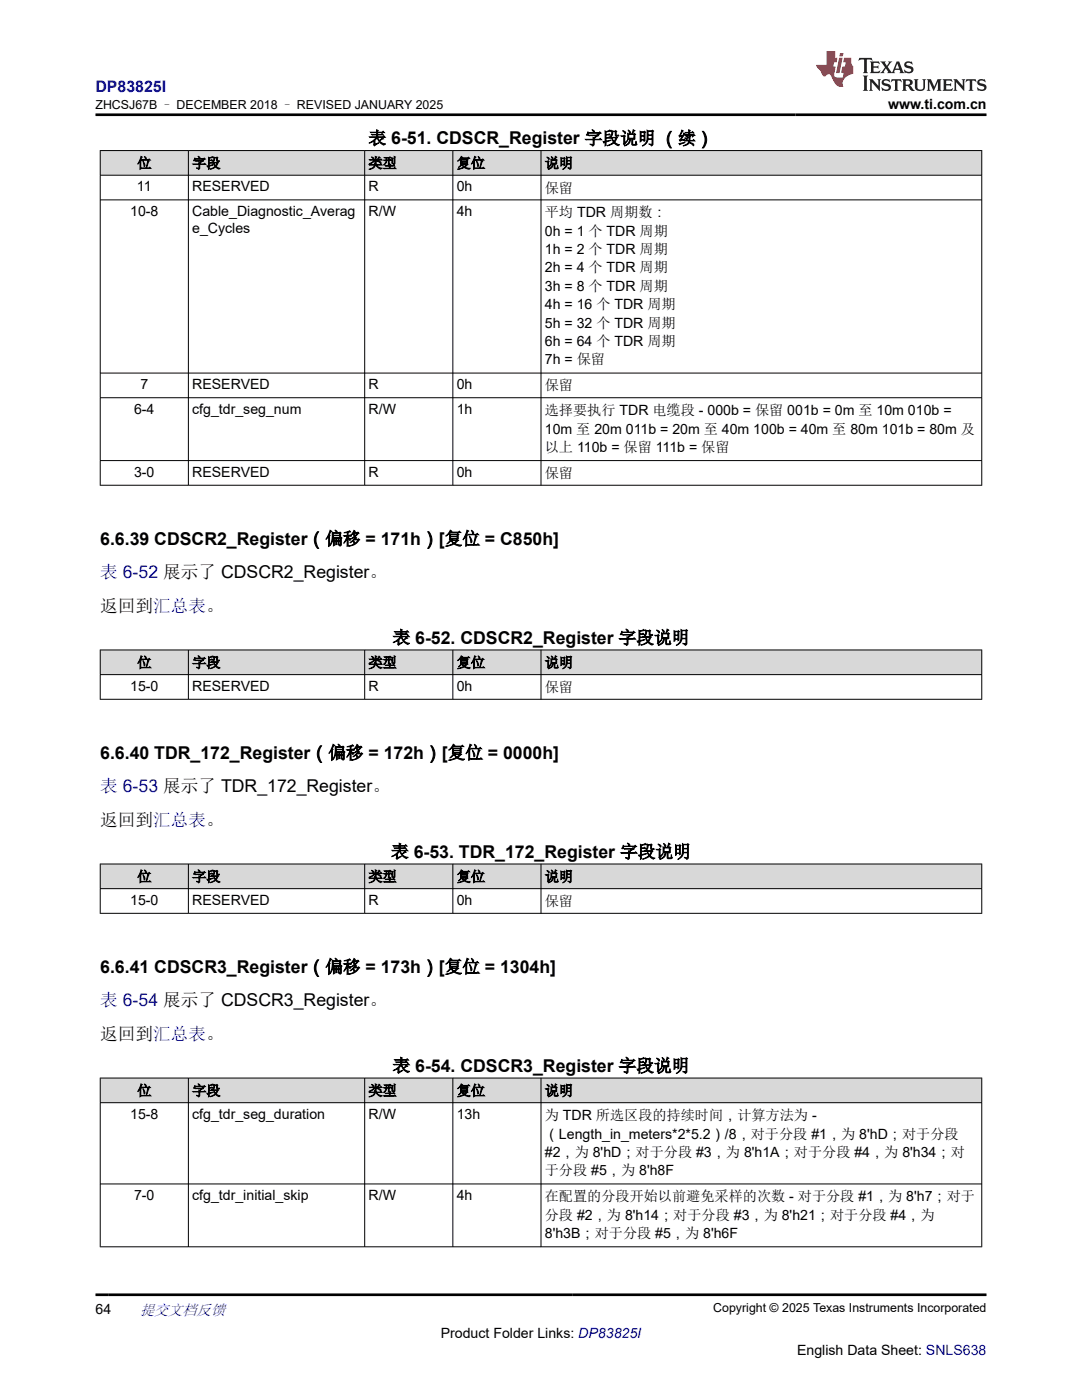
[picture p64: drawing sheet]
<svg xmlns="http://www.w3.org/2000/svg" width="216mm" height="279mm" viewBox="0 0 216 279" stroke-linecap="round" stroke-linejoin="round" font-family="sans-serif">
<defs><g id="words">
<g font-size="3.5">
<text x="73.5" y="28.8">表 6-51. CDSCR_Register 字段说明 （续）</text>
<text x="20" y="108.7">6.6.39 CDSCR2_Register（偏移 = 171h）[复位 = C850h]</text>
<text x="20" y="122.1">返回到汇总表。</text>
<text x="78.3" y="128.5">表 6-52. CDSCR2_Register 字段说明</text>
<text x="20" y="151.4">6.6.40 TDR_172_Register（偏移 = 172h）[复位 = 0000h]</text>
<text x="20" y="164.8">返回到汇总表。</text>
<text x="78.1" y="171.2">表 6-53. TDR_172_Register 字段说明</text>
<text x="20" y="194.1">6.6.41 CDSCR3_Register（偏移 = 173h）[复位 = 1304h]</text>
<text x="20" y="207.5">返回到汇总表。</text>
<text x="78.3" y="213.9">表 6-54. CDSCR3_Register 字段说明</text>
</g>
<g font-size="3.5" fill="#00f">
<text x="20" y="115.4">表 6-52 展示了 CDSCR2_Register。</text>
<text x="20" y="158.1">表 6-53 展示了 TDR_172_Register。</text>
<text x="20" y="200.8">表 6-54 展示了 CDSCR3_Register。</text>
</g>
<text font-size="3.2" fill="#00f" x="19.1" y="18.3">DP83825I</text>
<text font-size="3" fill="#00f" x="27.9" y="262.4">提交文档反馈</text>
<g font-size="2.8">
<text x="177.2" y="21.7">www.ti.com.cn</text>
<text x="27.4" y="33.5">位</text>
<text x="38.4" y="33.5">字段</text>
<text x="73.5" y="33.5">类型</text>
<text x="91.1" y="33.5">复位</text>
<text x="108.7" y="33.5">说明</text>
<text x="27.3" y="38.2">11</text>
<text x="38.4" y="38.2">RESERVED</text>
<text x="73.5" y="38.2">R</text>
<text x="91.1" y="38.2">0h</text>
<text x="108.7" y="38.4">保留</text>
<text x="26" y="43.1">10-8</text>
<text x="38.4" y="43.1">Cable_Diagnostic_Averag</text>
<text x="38.4" y="46.5">e_Cycles</text>
<text x="73.5" y="43.1">R/W</text>
<text x="91.1" y="43.1">4h</text>
<text x="108.7" y="43.4">平均 TDR 周期数：</text>
<text x="108.7" y="47">0h = 1 个 TDR 周期</text>
<text x="108.7" y="50.7">1h = 2 个 TDR 周期</text>
<text x="108.7" y="54.4">2h = 4 个 TDR 周期</text>
<text x="108.7" y="58">3h = 8 个 TDR 周期</text>
<text x="108.7" y="61.7">4h = 16 个 TDR 周期</text>
<text x="108.7" y="65.4">5h = 32 个 TDR 周期</text>
<text x="108.7" y="69.1">6h = 64 个 TDR 周期</text>
<text x="28" y="77.6">7</text>
<text x="38.4" y="77.6">RESERVED</text>
<text x="73.5" y="77.6">R</text>
<text x="91.1" y="77.6">0h</text>
<text x="108.7" y="72.7">7h = 保留</text>
<text x="108.7" y="77.9">保留</text>
<text x="26.8" y="82.6">6-4</text>
<text x="38.4" y="82.6">cfg_tdr_seg_num</text>
<text x="73.5" y="82.6">R/W</text>
<text x="91.1" y="82.6">1h</text>
<text x="108.7" y="82.9">选择要执行 TDR 电缆段 - 000b = 保留 001b = 0m 至 10m 010b =</text>
<text x="108.7" y="86.5">10m 至 20m 011b = 20m 至 40m 100b = 40m 至 80m 101b = 80m 及</text>
<text x="26.8" y="95.1">3-0</text>
<text x="38.4" y="95.1">RESERVED</text>
<text x="73.5" y="95.1">R</text>
<text x="91.1" y="95.1">0h</text>
<text x="108.7" y="90.2">以上 110b = 保留 111b = 保留</text>
<text x="108.7" y="95.4">保留</text>
<text x="26" y="137.8">15-0</text>
<text x="27.4" y="133.2">位</text>
<text x="38.4" y="133.2">字段</text>
<text x="38.4" y="137.8">RESERVED</text>
<text x="73.5" y="133.2">类型</text>
<text x="73.5" y="137.8">R</text>
<text x="91.1" y="133.2">复位</text>
<text x="91.1" y="137.8">0h</text>
<text x="108.7" y="133.2">说明</text>
<text x="108.7" y="138.1">保留</text>
<text x="27.4" y="175.9">位</text>
<text x="38.4" y="175.9">字段</text>
<text x="73.5" y="175.9">类型</text>
<text x="91.1" y="175.9">复位</text>
<text x="108.7" y="175.9">说明</text>
<text x="26" y="180.5">15-0</text>
<text x="38.4" y="180.5">RESERVED</text>
<text x="73.5" y="180.5">R</text>
<text x="91.1" y="180.5">0h</text>
<text x="108.7" y="180.8">保留</text>
<text x="27.4" y="218.6">位</text>
<text x="38.4" y="218.6">字段</text>
<text x="73.5" y="218.6">类型</text>
<text x="91.1" y="218.6">复位</text>
<text x="108.7" y="218.6">说明</text>
<text x="26" y="223.3">15-8</text>
<text x="38.4" y="223.3">cfg_tdr_seg_duration</text>
<text x="73.5" y="223.3">R/W</text>
<text x="91.1" y="223.3">13h</text>
<text x="108.7" y="223.5">为 TDR 所选区段的持续时间，计算方法为 -</text>
<text x="108.7" y="227.2">（Length_in_meters*2*5.2）/8，对于分段 #1，为 8'hD；对于分段</text>
<text x="108.7" y="230.9">#2，为 8'hD；对于分段 #3，为 8'h1A；对于分段 #4，为 8'h34；对</text>
<text x="26.8" y="239.5">7-0</text>
<text x="38.4" y="239.5">cfg_tdr_initial_skip</text>
<text x="73.5" y="239.5">R/W</text>
<text x="91.1" y="239.5">4h</text>
<text x="108.7" y="234.6">于分段 #5，为 8'h8F</text>
<text x="108.7" y="239.8">在配置的分段开始以前避免采样的次数 - 对于分段 #1，为 8'h7；对于</text>
<text x="108.7" y="243.4">分段 #2，为 8'h14；对于分段 #3，为 8'h21；对于分段 #4，为</text>
<text x="108.7" y="247.1">8'h3B；对于分段 #5，为 8'h6F</text>
<text x="19.1" y="262.1">64</text>
<text x="87.9" y="266.9">Product Folder Links: DP83825I</text>
<text x="159" y="270.3">English Data Sheet: SNLS638</text>
</g>
<g font-size="2.5">
<text x="19" y="21.8">ZHCSJ67B – DECEMBER 2018 – REVISED JANUARY 2025</text>
<text x="142.3" y="261.8">Copyright © 2025 Texas Instruments Incorporated</text>
</g>
</g></defs>
<g fill="#d8d8d8">
<path d="M20 30h175.9v5h-175.9z" fill-rule="evenodd"/>
<path d="M20.1 30.1h17.4v4.8h-17.4z" fill-rule="evenodd"/>
<path d="M37.7 30.1h35v4.8h-35z" fill-rule="evenodd"/>
<path d="M72.8 30.1h17.5v4.8h-17.5z" fill-rule="evenodd"/>
<path d="M90.4 30.1h17.5v4.8h-17.5z" fill-rule="evenodd"/>
<path d="M108 30.1h87.8v4.8h-87.8z" fill-rule="evenodd"/>
</g>
<g fill="none" stroke="#000" stroke-width=".2">
<path d="M19.9 30h176.1M19.9 35h176.1M19.9 39.9h176.1M20 30v66.9M37.6 30v66.9M72.8 30v66.9M90.4 30v66.9M108 30v66.9M195.9 30v66.9M19.9 74.5h176.1M19.9 79.4h176.1M19.9 91.9h176.1"/>
<path d="M19.9 96.8h176.1"/>
</g>
<g fill="#d8d8d8">
<path d="M20 129.7h175.9v4.9h-175.9z" fill-rule="evenodd"/>
<path d="M20.1 129.8h17.4v4.8h-17.4z" fill-rule="evenodd"/>
<path d="M37.7 129.8h35v4.8h-35z" fill-rule="evenodd"/>
<path d="M72.8 129.8h17.5v4.8h-17.5z" fill-rule="evenodd"/>
<path d="M90.4 129.8h17.5v4.8h-17.5z" fill-rule="evenodd"/>
<path d="M108 129.8h87.8v4.8h-87.8z" fill-rule="evenodd"/>
</g>
<path d="M19.9 129.7h176.1M19.9 134.6h176.1M19.9 139.6h176.1M20 129.7v9.9M37.6 129.7v9.9M72.8 129.7v9.9M90.4 129.7v9.9M108 129.7v9.9M195.9 129.7v9.9" fill="none" stroke="#000" stroke-width=".2"/>
<g fill="#d8d8d8">
<path d="M20 172.4h175.9v5h-175.9z" fill-rule="evenodd"/>
<path d="M20.1 172.5h17.4v4.8h-17.4z" fill-rule="evenodd"/>
<path d="M37.7 172.5h35v4.8h-35z" fill-rule="evenodd"/>
<path d="M72.8 172.5h17.5v4.8h-17.5z" fill-rule="evenodd"/>
<path d="M90.4 172.5h17.5v4.8h-17.5z" fill-rule="evenodd"/>
<path d="M108 172.5h87.8v4.8h-87.8z" fill-rule="evenodd"/>
</g>
<path d="M19.9 172.4h176.1M19.9 177.4h176.1M20 172.4v9.9M37.6 172.4v9.9M72.8 172.4v9.9M90.4 172.4v9.9M108 172.4v9.9M195.9 172.4v9.9M19.9 182.3h176.1" fill="none" stroke="#000" stroke-width=".2"/>
<g fill="#d8d8d8">
<path d="M20 215.1h175.9v5h-175.9z" fill-rule="evenodd"/>
<path d="M20.1 215.2h17.4v4.8h-17.4z" fill-rule="evenodd"/>
<path d="M37.7 215.2h35v4.8h-35z" fill-rule="evenodd"/>
<path d="M72.8 215.2h17.5v4.8h-17.5z" fill-rule="evenodd"/>
<path d="M90.4 215.2h17.5v4.8h-17.5z" fill-rule="evenodd"/>
<path d="M108 215.2h87.8v4.8h-87.8z" fill-rule="evenodd"/>
</g>
<path d="M19.9 215.1h176.1M20 215.1v33.8M37.6 215.1v33.8M72.8 215.1v33.8M90.4 215.1v33.8M108 215.1v33.8M195.9 215.1v33.8M19.9 220.1h176.1M19.9 236.3h176.1M19.9 248.8h176.1" fill="none" stroke="#000" stroke-width=".2"/>
<path d="M171.5 11.6l-.2 .5 .5-.2h.6v.1v2.2l-.2 .4h1l-.2-.4v-2.2v-.1h.5l.6 .2-.2-.5zM173.6 12.3l.2 .4v1.5l-.2 .4h1.9l.1-.6a1.08 1.08 0 0 1-1.3 .2v-.7h.6l.4 .2v-.7l-.4 .2h-.6v-.5l.2-.2a1 1 0 0 1 1 .3l-.1-.5zM175.7 12.3l.9 1.1-1 1.2h.9l-.2-.2 .5-.8 .4 .8-.2 .2h1.6l-.2-.2 .2-.5h.9l.1 .5-.1 .2h.9l-.2-.3-.8-2h-.5l-.9 2.2-.9-1.1 .9-1.1h-.8l.2 .2-.4 .6-.4-.6 .2-.2zM179 12.7l.4 1h-.7zM180.7 12.4a.65 .65 0 0 0-.2 .7 .65 .65 0 0 0 .6 .5l.6 .1 .1 .3a.79 .79 0 0 1-.7 .4 .79 .79 0 0 1-.7-.5l.1 .7 .2-.1a.93 .93 0 0 0 1.1 .1 .93 .93 0 0 0 .4-1 1.46 1.46 0 0 0-1.2-.6l-.1-.3a1.09 1.09 0 0 1 1.2 .2l-.2-.6-.1 .1-.5-.2zM172.2 15.1l.2 .4v2.2l-.2 .4h1l-.2-.4v-2.2l.2-.4zM173.4 15.8l.2 .4v1.5l-.2 .4h.8l-.3-.4 .1-1.3 1.6 1.8v-2l.2-.4h-.7l.1 .2 .1 1.1-1.2-1.3zM176.2 15.9a.65 .65 0 0 0-.2 .8 .65 .65 0 0 0 .6 .4l.6 .2 .1 .2a.79 .79 0 0 1-.7 .4 .79 .79 0 0 1-.7-.5l.1 .7 .2-.1a.93 .93 0 0 0 1.1 .1 .93 .93 0 0 0 .4-.9 1.46 1.46 0 0 0-1.2-.6l-.1-.4a1.09 1.09 0 0 1 1.2 .2l-.1-.6-.2 .1-.5-.1zM177.9 15.8l-.1 .6a.63 .63 0 0 1 .8-.3v1.6l-.3 .4h1l-.2-.4v-1.6a.66 .66 0 0 1 .8 .3l-.1-.6zM180 15.8l.2 .4v1.5l-.2 .4h1l-.2-.2-.1-.7h.5l.1 .2a.79 .79 0 0 0 1.2 .6l-1-.9a.61 .61 0 0 0 .6-.6 .61 .61 0 0 0-.5-.7zM180.8 16.1h.1a.47 .47 0 0 1 .5 .1 .47 .47 0 0 1 .1 .5l-.1 .1-.7 .1zM182.3 15.8l.2 .2a2.27 2.27 0 0 0 .4 2 1.04 1.04 0 0 0 1.7-.7v-1.3l.2-.2h-.8l.2 .4v1.1a.6 .6 0 0 1-.6 .6 .6 .6 0 0 1-.6-.6v-1.1l.3-.4zM184.9 15.8l.2 .4v1.5l-.2 .4h.8l-.3-.4v-1.4l.9 1.9 .9-1.9v1.4l-.3 .4h1l-.2-.4v-1.5l.2-.4h-.8l-.7 1.5-.6-1.5zM188.1 15.8l.2 .4v1.5l-.2 .4h1.9l.1-.6a1.09 1.09 0 0 1-1.3 .2v-.7h.6l.4 .2v-.6l-.4 .2h-.6v-.6l.2-.1a1.01 1.01 0 0 1 1 .3l-.1-.6zM190.2 15.8l.3 .4v1.5l-.3 .4h.8l-.2-.4v-1.3l1.6 1.8v-2l.2-.4h-.7l.2 .2v1.1l-1.2-1.3zM192.8 15.8l-.1 .6a.63 .63 0 0 1 .8-.3v1.6l-.3 .4h1l-.2-.4v-1.6a.66 .66 0 0 1 .8 .3l-.1-.6zM195.2 15.9a.65 .65 0 0 0-.2 .8 .65 .65 0 0 0 .6 .4l.6 .2 .2 .2a.79 .79 0 0 1-.7 .4 .79 .79 0 0 1-.7-.5l.1 .7 .2-.1a.93 .93 0 0 0 1 .1 .93 .93 0 0 0 .5-.9 1.46 1.46 0 0 0-1.3-.6v-.4a1.09 1.09 0 0 1 1.2 .2l-.2-.6-.2 .1-.5-.1z" fill="#231f20"/>
<path d="M164.9 10.2v2.8h-2l.1 .3 .8 1a.95 .95 0 0 0 1 .9 .59 .59 0 0 1 .5-.4 .59 .59 0 0 1 .5 .4l.4 .7a1.59 1.59 0 0 0 2.1 1.4 1.61 1.61 0 0 1 1-2.3l1-.3-.1-1.5a1.59 1.59 0 0 1-.3-1.7h-1.5l-.2 .9h.6l-.2 .9h-.5l-.2 1v.2l.4 .1-.1 .9h-.7a.73 .73 0 0 1-1-.7l.3-1.5h-.5l.1-.9h.5l.2-.9h-.5v-1.3zM167.4 11.5l-.6 3.1h.7l.6-3.1zM167.6 10.6l-.1 .6h.7l.1-.6z" fill="#ed1c24"/>
<path d="M19.1 22.9h177.8M19.1 258.4h177.8" fill="none" stroke="#000" stroke-width=".53"/>
<use href="#words"/>
</svg>
